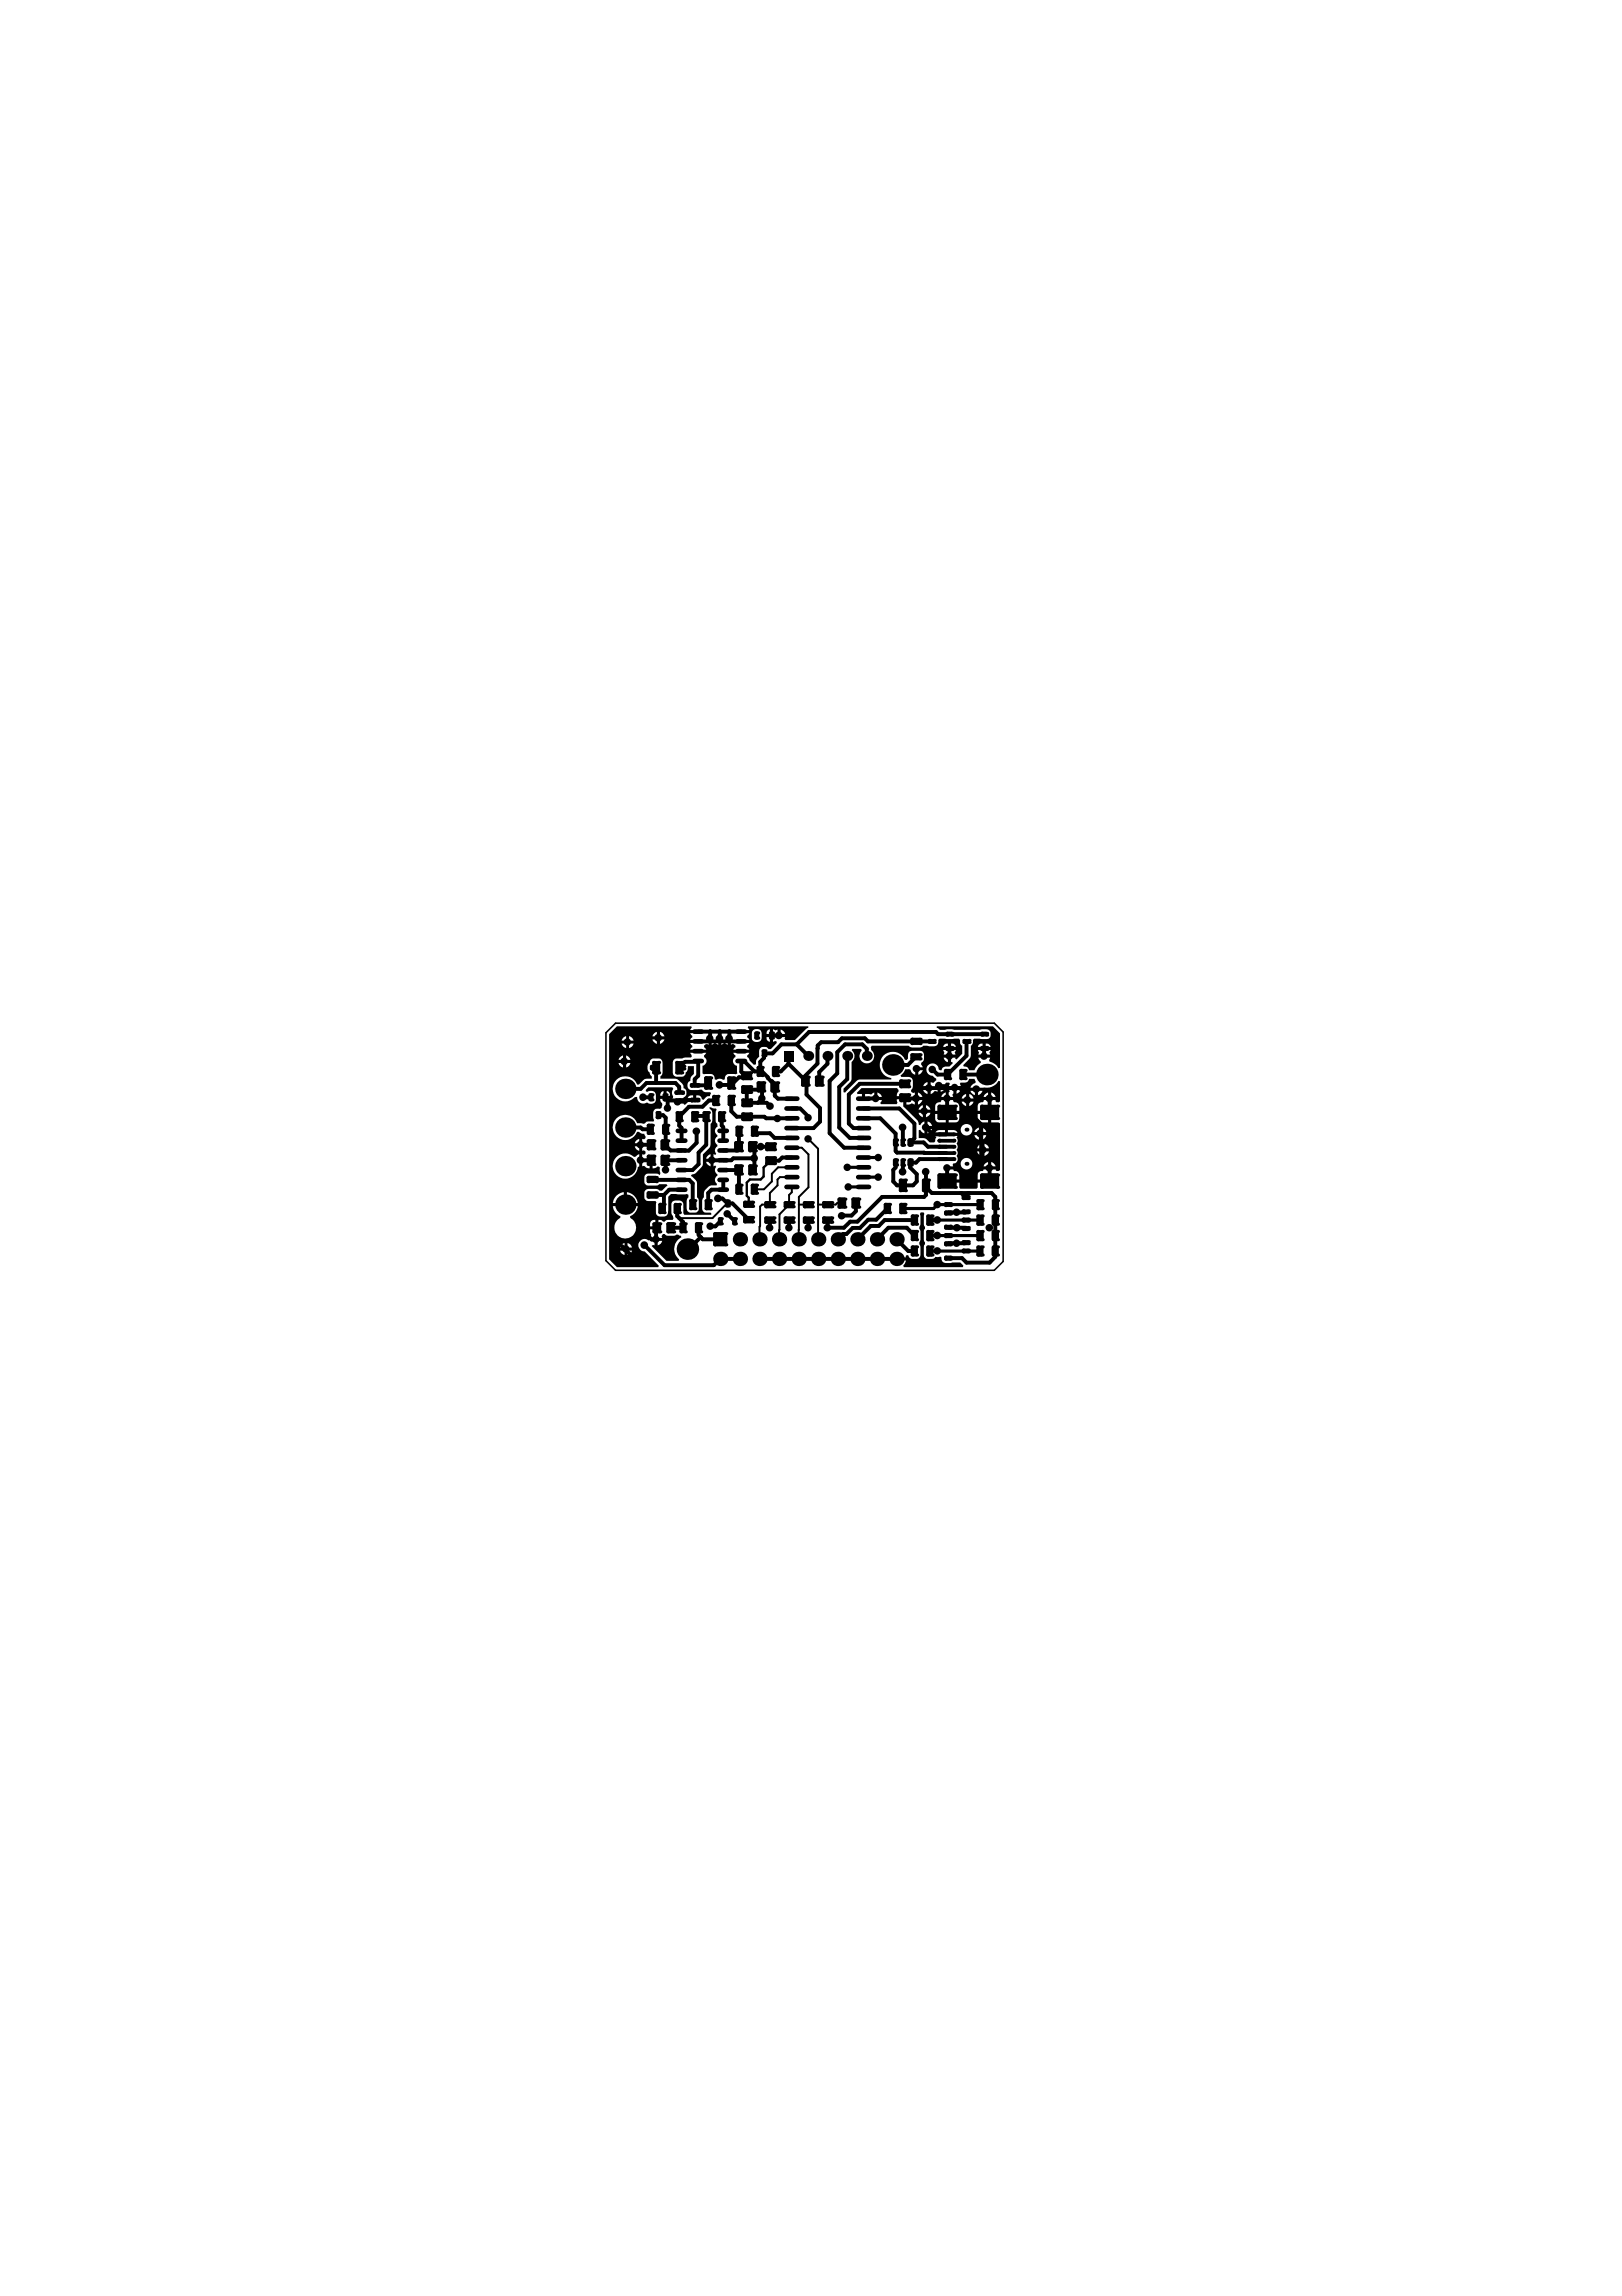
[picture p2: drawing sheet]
<svg xmlns="http://www.w3.org/2000/svg" width="210mm" height="297mm" viewBox="0 0 210 297" stroke-linecap="round" stroke-linejoin="round" font-family="sans-serif">
<path d="M79.7 132.4h49l1.1 1.1v29.7l-1.1 1.1h-49l-1.3-1.2v-29.5z" fill="none" stroke="#000" stroke-width=".2"/>
<g fill="#000">
<path d="M119.1 156.9h.4l.1 .2v1.3l.1 .6-.1 .3v1.1l.1 .6-.1 .3v1.1a.52 .52 0 0 0 .5 .5l.7-.1 .2-.2h.3a.37 .37 0 0 1 .5 .1 .6 .6 0 0 0 .6 .7l1.9-.1 .4 .5-.1 .1h-7.6l-.1-.2 .2-.2 .1-.4h-1.2v-.4h1.2v-.2l.1-.1h.2a.53 .53 0 0 0 .6 .5h.5a.52 .52 0 0 0 .5-.5v-1.1a.77 .77 0 0 1 0-.9v-1.1a.77 .77 0 0 1 0-.9l-.1-1.3z"/>
<path d="M79.8 132.8h9.7v.2l-.2 .3h1.1v.4h-1.1l.3 .3v.2l-.3 .3h1.1v.4h-1.1l.3 .4v.2l-.3 .3h2.1l-.3-.3v-.2a.4 .4 0 0 1 .6-.1v-.8h.4v.8l.4-.3 .4 .3v-.8h.4v.8l.4-.3 .5 .3v-.8h.4v.8l.2-.1 .4 .2v.2l-.3 .3h2.1l-.3-.3v-.2l.3-.4h-1.1v-.4h1.1l-.3-.3v-.2l.3-.3h-1.1v-.4h1.1l-.2-.3v-.2h7.8v.2l-.3 .1-1.4 1.5h-1.3l-.1-.2 .1-.2h-.8v-.2h-.2v-.8l-.2 .1-.4-.1v1.6l.3-.1h.2v.2l-.7 .8h-.3l-.3-.2-.2-.1a.58 .58 0 0 0-.8 .5l.1 .8a.89 .89 0 0 0-.5 1l-.2 .1-.9-1.1v-.1l.3-.4h-2.1l.3 .3v.2a.61 .61 0 0 0-.4 .7 .61 .61 0 0 0 .6 .5v1l-.2 .1h-1.1a.61 .61 0 0 0-.3 .6l-.3 .1a.74 .74 0 0 0-.8 0l-.2-.1v-.1a.52 .52 0 0 0-.5-.6l-.9 .1-.2-.1v-1h.2a.62 .62 0 0 0 .3-.6 .62 .62 0 0 0-.3-.6v-.2l.3-.3h-2.1l.2 .3v.2l-.1 .1h-.7l-.4 .1a1.4 1.4 0 0 0-1.1 .2l-.1 .3v1.4l.1 .3 .2 .2a1.2 1.2 0 0 0 1.3-.3v-.3a.72 .72 0 0 0 .3-.8h.8v1a1.07 1.07 0 0 0-.5 1 .62 .62 0 0 0-.3 .6 .62 .62 0 0 0 .5 .5h1.3l.3 .3h.8l.1 .2-.1 .3h-.4l-.5 .5-.2-.1v-.2a.57 .57 0 0 0-.7-.3v.6h-.2v.2h-.9v.1l-.4 .4-.1-.2h-.8v-.4h.8l-.1-.2 .1-.3a.64 .64 0 0 0 0-1.1l-.1-.4a1.76 1.76 0 0 0-1-.8h-1.9v-.4l.2-.4v-1.4a.52 .52 0 0 0-.5-.5l-.8 .1-.3 .2v.3a.87 .87 0 0 0 0 1.3l.2 .4v.4a1.43 1.43 0 0 0-1.6 .7h-.3v-.1a1.63 1.63 0 0 0-2.3-.7 1.63 1.63 0 0 0-.4 2.4 1.63 1.63 0 0 0 2.4 0h.3a.84 .84 0 0 0 1.4 .7 .68 .68 0 0 0 1.1-.3l-.1-.8a.71 .71 0 0 0-1-.2l-.2-.1v-.2l.3-.3h3.1l.1 .2a.78 .78 0 0 0 0 .9l-.2 .6h-.1l-.1-.2h-1.3l.1 .3a.57 .57 0 0 1-.1 1l-.4-.1a.52 .52 0 0 0-.5 .5v.7l.2 .3-.1 .2h-.9l-.2 .2-.2 .1-.9-.1a1.63 1.63 0 0 0-2.5-.7 1.63 1.63 0 0 0 0 2.6 1.63 1.63 0 0 0 2.5-.8l1 .3 .1 .3v.3l-.1 .1-.3-.1v1.6l.3-.1 .1 .2v.2a.28 .28 0 0 1-.4 .1v1.6l.3-.1 .3 .3h.4v-1h.3v1h.4l.2-.2h.3l.1 .1v.4l.1 .4-.1 .2-.5-.2h-1l-.2 .1-.3 .2a1.11 1.11 0 0 0 .3 1.3h1.2l.4-.2h.9l.2 .2-.7 .6h-.4l-.4-.2h-1l-.4 .2-.1 .1a1.11 1.11 0 0 0 .3 1.3h1.1l.2 .2-.1 1.3a.52 .52 0 0 0 .5 .5l.7-.1a.7 .7 0 0 0 .4-.7v-1.8l.3-.3h2.1l.2 .1v.3l-.2 .4v1.1l.1 .3 .2 .2a1.11 1.11 0 0 0 1.2-.3v-1.3v-.2l-.2-.2v-1.8a1.32 1.32 0 0 0-.8-1l.1-.2 .5-.1 .9-1 .1-1.5 .9-1 .1-2.9 .2-.4v-1.1l-.4-.6 .9 .1v.1l-.1 .4v1.3a.46 .46 0 0 1 .3 .5 .61 .61 0 0 0-.4 .6 .61 .61 0 0 0 .3 .5v.2a.61 .61 0 0 0 0 1.1v.2a.63 .63 0 0 0-.1 1l-.1 .1-.3-.1v1.6l.3-.1 .1 .1a.61 .61 0 0 0 .1 1v.2a.61 .61 0 0 0 0 1.1l-.1 .2h-.6a1.31 1.31 0 0 0-1 1.5l-.2 .4v1.1a.52 .52 0 0 0 .5 .5h.6l.1 .2-.1 .1h-3.4l-.2-.2v-1.4l-.3-.2a1.01 1.01 0 0 0-1.2 .2v1.3l.3 .7-.1 .2h-.9l-.2 .2h-.2a.48 .48 0 0 0-.6-.2v1h-.2v.2h-.9v.4l.2 .3-.1 .3-.1 .4-.2 .1-.1-.1a.81 .81 0 0 0-1.2 .5 .81 .81 0 0 0 .8 1l1.9 1.9-.1 .1h-5.4l-1-1v-29.1zM101 133.2v.6h.6a.84 .84 0 0 0-.6-.6zM99.4 133.3l-.2 .2v.3h.4v-.6zM85.4 133.5v.6h.6a.84 .84 0 0 0-.6-.6zM84.7 133.7l-.3 .4h.6v-.6zM81.4 134v.6h.6a.76 .76 0 0 0-.6-.6zM80.6 134.2l-.2 .4h.6v-.6zM99.2 134.2a.48 .48 0 0 0 .4 .6v-.6zM97.5 133.3a1.3 1.3 0 0 0 0 1.4 .68 .68 0 0 0 1.1-.4v-.7a.65 .65 0 0 0-.5-.5 .65 .65 0 0 0-.6 .2zM85.4 134.5v.6l.4-.3 .2-.3zM84.4 134.5l.3 .3 .3 .3v-.6zM81.4 135v.6a.76 .76 0 0 0 .6-.6zM80.4 135a.76 .76 0 0 0 .6 .6v-.6zM81 136.5v.6h.6a.87 .87 0 0 0-.6-.6zM80.2 136.8l-.2 .3h.6v-.6zM81 137.5v.6a.76 .76 0 0 0 .6-.6zM80 137.5a.74 .74 0 0 0 .6 .6v-.6zM86.3 141.2v.6h.4a.5 .5 0 0 0-.4-.6zM85.6 141.3l-.2 .5h.5v-.6zM89.1 141.9l-.1 .2h.7v-.4h-.4zM82.3 147.5l-.2 .4h.6v-.6zM82.1 148.3a.74 .74 0 0 0 .6 .6v-.6zM91.6 149.5l-.2 .4h.6v-.6zM91.4 150.3a.84 .84 0 0 0 .6 .6v-.6zM79.8 149.7a1.63 1.63 0 0 0 .4 2.6 1.63 1.63 0 0 0 2.3-1.3l.2-.1v-1.6l-.6 .4a1.64 1.64 0 0 0-2.3 0zM81.1 154.2v1.4h1.4a1.6 1.6 0 0 0-1.4-1.4zM79.8 154.7l-.4 .5-.1 .4h1.4v-1.4l-.4 .1zM84.3 158l-.2 .3v.4h.7v-.9h-.4zM79.3 156v.2a1.83 1.83 0 0 0 1 1.2l-.1 .2a1.34 1.34 0 0 0-.6 .9h-.1a1.41 1.41 0 0 0 1.4 1.7 1.41 1.41 0 0 0 1.4-1.7 1.25 1.25 0 0 0-.7-.9v-.3a1.57 1.57 0 0 0 .9-1.3zM81.2 160.8v.6h.6a.74 .74 0 0 0-.6-.6zM80.4 161l-.2 .4h.6v-.6zM81.2 161.8v.6a.78 .78 0 0 0 .6-.6zM80.2 161.8a.76 .76 0 0 0 .6 .6v-.6z"/>
<path d="M110.3 135.7h1.1l.1 .1-.2 .4a.96 .96 0 0 0 .4 1.2 .96 .96 0 0 0 1.3-.2 .96 .96 0 0 0-.3-1.4v-.3l.1-.2h4.8l.4 .2h1.1l.4-.2h.5a1.49 1.49 0 0 0 1.3-.1l.1-.3v-.3l.2-.2h2.5l.1 .2a.56 .56 0 0 0 .3 .7v1l-.7 .8-.2-.1 .1-.2h-.6v.6h.1l.1 .1-.4 .5h-.5a.48 .48 0 0 0-.5 .5l-.4-.1a.8 .8 0 0 0-.8-.8 .8 .8 0 0 0-.8 .8 .8 .8 0 0 0 .8 .8l.4 .4 .1 .2-.4 .3-.4-.1v1.6l.5-.4 .4 .1v-.8h.2v-.2h.8l.1-.2h.4l.1 .1-.1 .3h1.5l-.1-.3 .1-.2a1.09 1.09 0 0 0 1-.1l.1-.3h.7l.2 .3-.1 .2-.4 .2-.2 .4h1.7a1.85 1.85 0 0 0 1.9-.9l.2 .1v2.6a.39 .39 0 0 1-.6-.1l.1-.1h-1.6v.1l-.1 .2a.57 .57 0 0 0-.7 .5v.6h1.6v.2h.2v1.3h.9l.2 .1v6.1l-.2 .1h-.2l-.1-.2h-1.6l-.1 .2h-.2a.48 .48 0 0 0-.5 .5v.6h1.6v.4h-1.6v.6l-.1 .2h-2.1l-.2-.2v-.6h-1.5v-.4h1.5v-.8a.54 .54 0 0 0-.6-.3l-.1-.2h-.8v-.4h.8l-.1-.2 .1-.2a.57 .57 0 0 0 .5-.4 .57 .57 0 0 0-.1-.6 .57 .57 0 0 0 0-.7 .61 .61 0 0 0 0-.8 .57 .57 0 0 0 0-.8l.1-.2h-2.9l.2 .2-.3 .6h-.6l-.5-.5-.9-.1v-1h.2l.2 .2 .3 .2v-1.5l-.3 .2-.2 .3-.2-.1-.2-.5-1.8-1.9v-.9h-.8l.1 .4-.2 .3h-2l-.1-.3 .2-.3h-.8v-.2h-.2v-.8l-.4 .3-.8-.1v.6h-.4v-.6l-.5 .1-.1-.2 .6-.6h4.6l.2 .2v.2l-.2 .3v.3h1v.2h.2v.9h.3l.4-.2 .4 .2v-1.6l-.2 .1-.3-.2v-.2l.2-.2a1.5 1.5 0 0 0-.1-1.3l-.4-.2h-1l-.1-.2 .5-.4 .1-.4a.67 .67 0 0 1 .8 .1l.2 .4 .3 .2v-.7h.2v-.2h.8a.49 .49 0 0 1-.2-.6 .92 .92 0 0 0 0-1.5l-1.2-.1a.48 .48 0 0 0-.5 .6v.5l-.2 .1h-.2a1.7 1.7 0 0 0-2.9-.3 1.7 1.7 0 0 0 1.1 2.7v.2h-4.3l-1.6 1.7-.2-.1v-.5l.9-1 .1-2.4a.97 .97 0 0 0 0-1.5zM123.1 135v.4h.6a.5 .5 0 0 0-.6-.4zM122.2 135.2l-.1 .2h.6v-.4h-.3zM122.1 135.8l.1 .4-.1 .2h1.6l-.1-.3 .1-.3zM122.1 136.8a.76 .76 0 0 0 .6 .6v-.6zM118.8 138.5v.5a.84 .84 0 0 0 .6-.5zM119.7 140.2l-.2 .4h.5v-.6zM121.7 140.7v.6a.74 .74 0 0 0 .6-.6zM122.8 140.9l.1 .3-.1 .1v.6h.6l-.2-.2 .2-.2v-.6zM123.8 140.9v.6a.87 .87 0 0 0 .5-.6zM119.5 141a.84 .84 0 0 0 .5 .6v-.6zM126.6 141.1v.6a.87 .87 0 0 0 .6-.6zM125.6 141.1a.87 .87 0 0 0 .6 .6v-.6zM118.8 141.3v.6h.6l-.3-.3zM113.5 141.3v.6h.6a.84 .84 0 0 0-.6-.6zM128.3 141.3v.6h.6l-.3-.3zM127.5 141.6l-.2 .3h.6v-.6zM122 141.6l-.2 .3h.6v-.6zM125.4 141.5v.6h.6a.76 .76 0 0 0-.6-.6zM124.6 141.7l-.2 .4h.6v-.6zM118.8 142.3v.6l.3-.2 .3-.4zM125.4 142.5v.6a.87 .87 0 0 0 .6-.6zM124.4 142.5a.84 .84 0 0 0 .6 .6v-.6zM119.8 143v.6h.6a.84 .84 0 0 0-.6-.6zM119.2 143.1l-.3 .5h.5v-.6zM121.2 142.7l-.2 .2v.8h3.1v-.6a.55 .55 0 0 0-.6-.5l-.1-.3h-1.6l-.1 .3zM119.8 144v.6a.84 .84 0 0 0 .6-.6zM118.9 144a.87 .87 0 0 0 .5 .6v-.6zM126.5 144.1v.6a.45 .45 0 0 0 .5 .5h.9v-1.1zM122.8 144.1v1.1h.8a.48 .48 0 0 0 .5-.5v-.6zM121 144.1v.6a.48 .48 0 0 0 .5 .5h.9v-1.1zM120 145.1v.6l.6-.1a.76 .76 0 0 0-.6-.5zM127.1 145.9v.6h.5a.87 .87 0 0 0-.5-.6zM126.3 146.1l-.2 .4h.6v-.6zM122.7 146.2v.4h1.2l-.3-.3zM121.2 146.4l-.2 .2h1.3v-.4h-.8zM120 146.1v.5a.76 .76 0 0 0 .6-.5zM124.3 146.2a.75 .75 0 0 0 1.5 0 .75 .75 0 0 0-1.5 0zM127.1 146.9v.5a.76 .76 0 0 0 .5-.5zM126.1 146.9a.74 .74 0 0 0 .6 .5v-.5zM127.4 148v.6h.6a.74 .74 0 0 0-.6-.6zM126.6 148.2l-.2 .4h.6v-.6zM127.4 149v.5a.87 .87 0 0 0 .6-.5zM126.4 149a.84 .84 0 0 0 .6 .5v-.5zM128.3 150.3v.6h.6a.87 .87 0 0 0-.6-.6zM127.5 150.5l-.2 .4h.6v-.6zM124.3 150.6a.76 .76 0 0 0 1.5 0 .76 .76 0 0 0-1.5 0z"/>
<path d="M121.2 132.8h7.3l.9 .9v4.5h-.2a2.07 2.07 0 0 0-1.2-.9v-.2l.1-.3h-1.5l.1 .2a.4 .4 0 0 1 .2 .5l-.4 .3-.4 .7h-.7a.55 .55 0 0 0-.7-.5l-.1-.2 1-1v-1.5a.62 .62 0 0 0 .3-.7l.2-.2h.8a1.2 1.2 0 0 0 1.3-.3v-.2a.58 .58 0 0 0-.5-.7h-.9h-3.4a1.47 1.47 0 0 0-1.1 0h-.7l-.4-.2zM127.6 135v.4h.6a.55 .55 0 0 0-.6-.4zM126.7 135.2l-.2 .2h.7v-.4h-.3zM126.5 135.8l.2 .4-.1 .2h1.5l-.1-.3 .2-.3z"/>
<path d="M84.9 160.2h.8l-.1-.3 .2-.3 .3 .1a1.43 1.43 0 0 0 1.4 0l.6 .2 .1 .2a1.7 1.7 0 0 0-.3 2.8l-.1 .2h-1.6l-1.9-1.9 .3-.1h.1v-.7h.2zM85.1 160.5v.6a.74 .74 0 0 0 .6-.6z"/>
<circle cx="80.8" cy="137.3" r=".49"/>
<circle cx="81.2" cy="134.8" r=".48"/>
<circle cx="84.3" cy="138.3" r=".2"/>
<circle cx="84.3" cy="138" r=".2"/>
<circle cx="84.6" cy="137.4" r=".2"/>
<circle cx="84.6" cy="138.8" r=".2"/>
<circle cx="84.9" cy="138.3" r=".2"/>
<circle cx="84.9" cy="138" r=".2"/>
<circle cx="85.2" cy="134.3" r=".49"/>
<circle cx="85.2" cy="137.4" r=".2"/>
<circle cx="85.2" cy="138.8" r=".2"/>
<circle cx="87.6" cy="137.4" r=".2"/>
<circle cx="87.6" cy="138.8" r=".2"/>
<circle cx="87.9" cy="138.3" r=".2"/>
<circle cx="87.9" cy="138" r=".2"/>
<circle cx="88.2" cy="138.8" r=".2"/>
<circle cx="88.2" cy="137.4" r=".2"/>
<circle cx="88.5" cy="138" r=".2"/>
<circle cx="88.5" cy="138.3" r=".2"/>
<circle cx="91.3" cy="139.5" r=".2"/>
<circle cx="91.8" cy="134.4" r=".49"/>
<circle cx="92" cy="139.5" r=".2"/>
<circle cx="93.1" cy="134.4" r=".49"/>
<circle cx="94.3" cy="139.5" r=".2"/>
<circle cx="94.3" cy="134.4" r=".49"/>
<circle cx="95" cy="139.5" r=".2"/>
<circle cx="96.1" cy="139.6" r=".2"/>
<circle cx="96.1" cy="138.8" r=".2"/>
<circle cx="97.1" cy="138.8" r=".2"/>
<circle cx="97.1" cy="139.6" r=".2"/>
<circle cx="97.8" cy="134.3" r=".2"/>
<circle cx="97.8" cy="133.6" r=".2"/>
<circle cx="98.1" cy="133.6" r=".2"/>
<circle cx="98.1" cy="134.3" r=".2"/>
<circle cx="98.1" cy="138.1" r=".2"/>
<circle cx="98.1" cy="139.1" r=".2"/>
<circle cx="98.6" cy="138.1" r=".2"/>
<circle cx="98.6" cy="139.1" r=".2"/>
<circle cx="98.7" cy="135.9" r=".2"/>
<circle cx="98.7" cy="136.6" r=".2"/>
<circle cx="99" cy="135.9" r=".2"/>
<circle cx="99" cy="136.6" r=".2"/>
<circle cx="99.7" cy="133.6" r=".2"/>
<circle cx="99.7" cy="134.3" r=".2"/>
<circle cx="100" cy="134.3" r=".2"/>
<circle cx="100" cy="133.6" r=".2"/>
<circle cx="100.1" cy="138.1" r=".2"/>
<circle cx="100.1" cy="139.1" r=".2"/>
<circle cx="100.6" cy="138.1" r=".2"/>
<circle cx="100.6" cy="139.1" r=".2"/>
<circle cx="100.8" cy="134" r=".49"/>
<circle cx="102" cy="136.6" r=".25"/>
<circle cx="103.8" cy="139.3" r=".2"/>
<circle cx="104.6" cy="139.3" r=".2"/>
<circle cx="104.6" cy="136.6" r=".65"/>
<circle cx="105.6" cy="139.3" r=".2"/>
<circle cx="106.4" cy="139.3" r=".2"/>
<circle cx="107.1" cy="136.6" r=".65"/>
<circle cx="109.6" cy="136.6" r=".65"/>
<circle cx="112.2" cy="136.6" r=".65"/>
<circle cx="115.5" cy="137.8" r="1.4"/>
<circle cx="116.6" cy="139.8" r=".2"/>
<circle cx="117.6" cy="139.8" r=".2"/>
<circle cx="118" cy="137" r=".2"/>
<circle cx="118" cy="136.5" r=".2"/>
<circle cx="118" cy="134.5" r=".2"/>
<circle cx="118" cy="135" r=".2"/>
<circle cx="118.6" cy="138.3" r=".49"/>
<circle cx="119.1" cy="136.5" r=".2"/>
<circle cx="119.1" cy="137" r=".2"/>
<circle cx="119.1" cy="134.5" r=".2"/>
<circle cx="119.1" cy="135" r=".2"/>
<circle cx="120.3" cy="134.9" r=".2"/>
<circle cx="120.3" cy="134.6" r=".2"/>
<circle cx="120.6" cy="138.4" r=".48"/>
<circle cx="120.9" cy="134.9" r=".2"/>
<circle cx="120.9" cy="134.6" r=".2"/>
<circle cx="122.4" cy="139.6" r=".2"/>
<circle cx="122.4" cy="138.5" r=".2"/>
<circle cx="122.5" cy="135.8" r=".2"/>
<circle cx="122.5" cy="135.5" r=".2"/>
<circle cx="122.5" cy="133.9" r=".2"/>
<circle cx="122.5" cy="133.7" r=".2"/>
<circle cx="122.8" cy="136.6" r=".48"/>
<circle cx="122.9" cy="139.6" r=".2"/>
<circle cx="122.9" cy="138.5" r=".2"/>
<circle cx="123.2" cy="135.5" r=".2"/>
<circle cx="123.2" cy="133.7" r=".2"/>
<circle cx="123.2" cy="135.8" r=".2"/>
<circle cx="123.2" cy="133.9" r=".2"/>
<circle cx="124.3" cy="138.5" r=".2"/>
<circle cx="124.3" cy="139.6" r=".2"/>
<circle cx="124.7" cy="134.9" r=".2"/>
<circle cx="124.7" cy="134.6" r=".2"/>
<circle cx="124.9" cy="139.6" r=".2"/>
<circle cx="124.9" cy="138.5" r=".2"/>
<circle cx="125.4" cy="134.9" r=".2"/>
<circle cx="125.4" cy="134.6" r=".2"/>
<circle cx="127.1" cy="135.8" r=".2"/>
<circle cx="127.1" cy="135.5" r=".2"/>
<circle cx="127.1" cy="133.9" r=".2"/>
<circle cx="127.1" cy="133.7" r=".2"/>
<circle cx="127.3" cy="136.6" r=".48"/>
<circle cx="127.7" cy="133.9" r=".2"/>
<circle cx="127.7" cy="135.5" r=".2"/>
<circle cx="127.7" cy="133.7" r=".2"/>
<circle cx="127.7" cy="135.8" r=".2"/>
<circle cx="127.7" cy="139" r="1.4"/>
<circle cx="80.9" cy="150.9" r="1.32"/>
<circle cx="80.9" cy="145.9" r="1.32"/>
<circle cx="80.9" cy="140.9" r="1.32"/>
<circle cx="80.9" cy="155.8" r="1.32"/>
<circle cx="82.9" cy="150.1" r=".49"/>
<circle cx="82.9" cy="148.1" r=".48"/>
<circle cx="83.2" cy="141.9" r=".49"/>
<circle cx="83.9" cy="150.6" r=".2"/>
<circle cx="83.9" cy="152.3" r=".2"/>
<circle cx="83.9" cy="147.6" r=".2"/>
<circle cx="83.9" cy="148.6" r=".2"/>
<circle cx="83.9" cy="149.6" r=".2"/>
<circle cx="83.9" cy="154.9" r=".2"/>
<circle cx="83.9" cy="154.3" r=".2"/>
<circle cx="83.9" cy="152.9" r=".2"/>
<circle cx="83.9" cy="145.6" r=".2"/>
<circle cx="83.9" cy="146.6" r=".2"/>
<circle cx="84.1" cy="141.6" r=".2"/>
<circle cx="84.1" cy="142.3" r=".2"/>
<circle cx="84.4" cy="142.3" r=".2"/>
<circle cx="84.4" cy="141.6" r=".2"/>
<circle cx="84.4" cy="145.6" r=".2"/>
<circle cx="84.4" cy="146.6" r=".2"/>
<circle cx="84.6" cy="147.6" r=".2"/>
<circle cx="84.6" cy="158.3" r=".2"/>
<circle cx="84.6" cy="150.6" r=".2"/>
<circle cx="84.6" cy="149.6" r=".2"/>
<circle cx="84.6" cy="159.4" r=".2"/>
<circle cx="84.6" cy="148.6" r=".2"/>
<circle cx="84.9" cy="154.9" r=".2"/>
<circle cx="84.9" cy="152.3" r=".2"/>
<circle cx="84.9" cy="154.3" r=".2"/>
<circle cx="84.9" cy="152.9" r=".2"/>
<circle cx="85" cy="143.9" r=".2"/>
<circle cx="85" cy="144.6" r=".2"/>
<circle cx="85.3" cy="143.9" r=".2"/>
<circle cx="85.3" cy="144.6" r=".2"/>
<circle cx="85.4" cy="158.3" r=".2"/>
<circle cx="85.4" cy="159.4" r=".2"/>
<circle cx="85.4" cy="155.8" r=".2"/>
<circle cx="85.4" cy="156.9" r=".2"/>
<circle cx="85.7" cy="150.6" r=".2"/>
<circle cx="85.7" cy="147.6" r=".2"/>
<circle cx="85.7" cy="149.6" r=".2"/>
<circle cx="85.7" cy="148.6" r=".2"/>
<circle cx="85.9" cy="145.6" r=".2"/>
<circle cx="85.9" cy="146.6" r=".2"/>
<circle cx="85.9" cy="142.3" r=".2"/>
<circle cx="85.9" cy="141.6" r=".2"/>
<circle cx="85.9" cy="156.9" r=".2"/>
<circle cx="85.9" cy="155.8" r=".2"/>
<circle cx="86.1" cy="151.4" r=".48"/>
<circle cx="86.2" cy="142.3" r=".2"/>
<circle cx="86.2" cy="141.6" r=".2"/>
<circle cx="86.4" cy="143.4" r=".48"/>
<circle cx="86.4" cy="158.3" r=".2"/>
<circle cx="86.4" cy="149.6" r=".2"/>
<circle cx="86.4" cy="147.6" r=".2"/>
<circle cx="86.4" cy="146.6" r=".2"/>
<circle cx="86.4" cy="159.4" r=".2"/>
<circle cx="86.4" cy="150.6" r=".2"/>
<circle cx="86.4" cy="148.6" r=".2"/>
<circle cx="86.4" cy="145.6" r=".2"/>
<circle cx="87.2" cy="158.3" r=".2"/>
<circle cx="87.2" cy="159.4" r=".2"/>
<circle cx="87.4" cy="156.9" r=".2"/>
<circle cx="87.4" cy="155.8" r=".2"/>
<circle cx="87.5" cy="141.5" r=".2"/>
<circle cx="87.5" cy="141.3" r=".2"/>
<circle cx="87.6" cy="143.9" r=".2"/>
<circle cx="87.6" cy="145" r=".2"/>
<circle cx="87.7" cy="142.5" r=".48"/>
<circle cx="87.9" cy="156.9" r=".2"/>
<circle cx="87.9" cy="155.8" r=".2"/>
<circle cx="88.1" cy="158.3" r=".2"/>
<circle cx="88.1" cy="159.4" r=".2"/>
<circle cx="88.2" cy="145" r=".2"/>
<circle cx="88.2" cy="143.9" r=".2"/>
<circle cx="88.3" cy="141.5" r=".2"/>
<circle cx="88.3" cy="141.3" r=".2"/>
<circle cx="88.7" cy="159.4" r=".2"/>
<circle cx="88.7" cy="158.3" r=".2"/>
<circle cx="89.4" cy="155.3" r=".2"/>
<circle cx="89.4" cy="156.4" r=".2"/>
<circle cx="89.5" cy="142.4" r=".2"/>
<circle cx="89.5" cy="140.5" r=".2"/>
<circle cx="89.5" cy="140.3" r=".2"/>
<circle cx="89.5" cy="142.2" r=".2"/>
<circle cx="89.6" cy="143.9" r=".2"/>
<circle cx="89.6" cy="145" r=".2"/>
<circle cx="89.9" cy="144.4" r=".25"/>
<circle cx="89.9" cy="155.3" r=".2"/>
<circle cx="89.9" cy="156.4" r=".2"/>
<circle cx="90.1" cy="146.4" r=".49"/>
<circle cx="90.1" cy="158.3" r=".2"/>
<circle cx="90.1" cy="159.4" r=".2"/>
<circle cx="90.2" cy="145" r=".2"/>
<circle cx="90.2" cy="143.9" r=".2"/>
<circle cx="90.3" cy="140.3" r=".2"/>
<circle cx="90.3" cy="142.4" r=".2"/>
<circle cx="90.3" cy="140.5" r=".2"/>
<circle cx="90.3" cy="142.2" r=".2"/>
<circle cx="90.7" cy="158.3" r=".2"/>
<circle cx="90.7" cy="159.4" r=".2"/>
<circle cx="91.1" cy="143.9" r=".2"/>
<circle cx="91.1" cy="145" r=".2"/>
<circle cx="91.3" cy="140.8" r=".2"/>
<circle cx="91.4" cy="156.4" r=".2"/>
<circle cx="91.4" cy="155.3" r=".2"/>
<circle cx="91.7" cy="145" r=".2"/>
<circle cx="91.7" cy="143.9" r=".2"/>
<circle cx="91.9" cy="158.6" r=".48"/>
<circle cx="91.9" cy="156.4" r=".2"/>
<circle cx="91.9" cy="155.3" r=".2"/>
<circle cx="92" cy="140.8" r=".2"/>
<circle cx="92.1" cy="150.1" r=".49"/>
<circle cx="92.4" cy="141.8" r=".2"/>
<circle cx="92.4" cy="142.9" r=".2"/>
<circle cx="92.5" cy="159.6" r=".2"/>
<circle cx="92.9" cy="155" r=".49"/>
<circle cx="92.9" cy="142.9" r=".2"/>
<circle cx="92.9" cy="141.8" r=".2"/>
<circle cx="93.1" cy="158.3" r=".2"/>
<circle cx="93.1" cy="157.7" r=".2"/>
<circle cx="93.1" cy="140.4" r=".49"/>
<circle cx="93.1" cy="143.9" r=".2"/>
<circle cx="93.1" cy="145" r=".2"/>
<circle cx="93.3" cy="158.3" r=".2"/>
<circle cx="93.3" cy="157.7" r=".2"/>
<circle cx="93.7" cy="145" r=".2"/>
<circle cx="93.7" cy="143.9" r=".2"/>
<circle cx="93.9" cy="159.6" r=".2"/>
<circle cx="94" cy="156" r=".2"/>
<circle cx="94" cy="155.4" r=".2"/>
<circle cx="94.1" cy="157" r=".48"/>
<circle cx="94.3" cy="156" r=".2"/>
<circle cx="94.3" cy="155.4" r=".2"/>
<circle cx="94.3" cy="140.8" r=".2"/>
<circle cx="94.4" cy="141.8" r=".2"/>
<circle cx="94.4" cy="142.9" r=".2"/>
<circle cx="94.6" cy="140.4" r=".25"/>
<circle cx="94.9" cy="141.8" r=".2"/>
<circle cx="94.9" cy="142.9" r=".2"/>
<circle cx="94.9" cy="158.3" r=".2"/>
<circle cx="94.9" cy="157.7" r=".2"/>
<circle cx="95" cy="140.8" r=".2"/>
<circle cx="95.2" cy="158.3" r=".2"/>
<circle cx="95.2" cy="157.7" r=".2"/>
<circle cx="95.2" cy="148.9" r=".2"/>
<circle cx="95.2" cy="150.8" r=".2"/>
<circle cx="95.2" cy="151.9" r=".2"/>
<circle cx="95.2" cy="147.8" r=".2"/>
<circle cx="95.4" cy="153.3" r=".2"/>
<circle cx="95.4" cy="146.9" r=".2"/>
<circle cx="95.4" cy="154.4" r=".2"/>
<circle cx="95.4" cy="145.8" r=".2"/>
<circle cx="95.9" cy="145.8" r=".2"/>
<circle cx="95.9" cy="154.4" r=".2"/>
<circle cx="95.9" cy="146.9" r=".2"/>
<circle cx="95.9" cy="153.3" r=".2"/>
<circle cx="96" cy="151.9" r=".2"/>
<circle cx="96" cy="150.8" r=".2"/>
<circle cx="96" cy="148.9" r=".2"/>
<circle cx="96" cy="147.8" r=".2"/>
<circle cx="96.1" cy="142.3" r=".2"/>
<circle cx="96.1" cy="140.6" r=".2"/>
<circle cx="96.1" cy="143" r=".2"/>
<circle cx="96.1" cy="144.8" r=".2"/>
<circle cx="96.1" cy="144.1" r=".2"/>
<circle cx="96.1" cy="141.3" r=".2"/>
<circle cx="96.4" cy="158.1" r=".2"/>
<circle cx="96.4" cy="156.1" r=".2"/>
<circle cx="96.4" cy="157.5" r=".2"/>
<circle cx="96.4" cy="155.5" r=".2"/>
<circle cx="97" cy="150.8" r=".2"/>
<circle cx="97" cy="147.8" r=".2"/>
<circle cx="97" cy="151.9" r=".2"/>
<circle cx="97" cy="148.9" r=".2"/>
<circle cx="97.1" cy="142.3" r=".2"/>
<circle cx="97.1" cy="143" r=".2"/>
<circle cx="97.1" cy="140.6" r=".2"/>
<circle cx="97.1" cy="144.8" r=".2"/>
<circle cx="97.1" cy="141.3" r=".2"/>
<circle cx="97.1" cy="144.1" r=".2"/>
<circle cx="97.3" cy="154.4" r=".2"/>
<circle cx="97.3" cy="145.8" r=".2"/>
<circle cx="97.3" cy="153.3" r=".2"/>
<circle cx="97.3" cy="146.9" r=".2"/>
<circle cx="97.4" cy="157.5" r=".2"/>
<circle cx="97.4" cy="156.1" r=".2"/>
<circle cx="97.4" cy="155.5" r=".2"/>
<circle cx="97.4" cy="158.1" r=".2"/>
<circle cx="97.6" cy="149.8" r=".49"/>
<circle cx="97.8" cy="151.9" r=".2"/>
<circle cx="97.8" cy="150.8" r=".2"/>
<circle cx="97.8" cy="148.9" r=".2"/>
<circle cx="97.8" cy="147.8" r=".2"/>
<circle cx="97.9" cy="154.4" r=".2"/>
<circle cx="97.9" cy="146.9" r=".2"/>
<circle cx="97.9" cy="145.8" r=".2"/>
<circle cx="97.9" cy="153.3" r=".2"/>
<circle cx="98.1" cy="140.1" r=".2"/>
<circle cx="98.1" cy="141.2" r=".2"/>
<circle cx="98.4" cy="148.3" r=".49"/>
<circle cx="98.6" cy="142.1" r=".49"/>
<circle cx="98.8" cy="140.1" r=".2"/>
<circle cx="98.8" cy="141.2" r=".2"/>
<circle cx="99.1" cy="157.6" r=".2"/>
<circle cx="99.1" cy="158.1" r=".2"/>
<circle cx="99.1" cy="155.6" r=".2"/>
<circle cx="99.1" cy="156.1" r=".2"/>
<circle cx="99.2" cy="148" r=".2"/>
<circle cx="99.2" cy="149.8" r=".2"/>
<circle cx="99.2" cy="148.7" r=".2"/>
<circle cx="99.2" cy="150.5" r=".2"/>
<circle cx="99.6" cy="158.8" r=".49"/>
<circle cx="99.6" cy="143.1" r=".49"/>
<circle cx="99.9" cy="140.1" r=".2"/>
<circle cx="99.9" cy="141.2" r=".2"/>
<circle cx="100.2" cy="158.1" r=".2"/>
<circle cx="100.2" cy="157.6" r=".2"/>
<circle cx="100.2" cy="155.6" r=".2"/>
<circle cx="100.2" cy="156.1" r=".2"/>
<circle cx="100.2" cy="150.5" r=".2"/>
<circle cx="100.2" cy="148.7" r=".2"/>
<circle cx="100.2" cy="148" r=".2"/>
<circle cx="100.2" cy="149.8" r=".2"/>
<circle cx="100.6" cy="144.7" r=".48"/>
<circle cx="100.6" cy="141.2" r=".2"/>
<circle cx="100.6" cy="140.1" r=".2"/>
<circle cx="101.6" cy="158.1" r=".2"/>
<circle cx="101.6" cy="155.6" r=".2"/>
<circle cx="101.6" cy="156.1" r=".2"/>
<circle cx="101.6" cy="157.6" r=".2"/>
<circle cx="102.1" cy="158.8" r=".48"/>
<circle cx="102.6" cy="158.1" r=".2"/>
<circle cx="102.6" cy="157.6" r=".2"/>
<circle cx="102.6" cy="156.1" r=".2"/>
<circle cx="102.6" cy="155.6" r=".2"/>
<circle cx="103.8" cy="140.4" r=".2"/>
<circle cx="104.1" cy="158.1" r=".2"/>
<circle cx="104.1" cy="157.6" r=".2"/>
<circle cx="104.1" cy="156.1" r=".2"/>
<circle cx="104.1" cy="155.6" r=".2"/>
<circle cx="104.6" cy="144.6" r=".48"/>
<circle cx="104.6" cy="147.3" r=".48"/>
<circle cx="104.6" cy="158.8" r=".48"/>
<circle cx="104.6" cy="140.4" r=".2"/>
<circle cx="105.1" cy="158.1" r=".2"/>
<circle cx="105.1" cy="157.6" r=".2"/>
<circle cx="105.1" cy="155.6" r=".2"/>
<circle cx="105.1" cy="156.1" r=".2"/>
<circle cx="105.6" cy="140.4" r=".2"/>
<circle cx="106.4" cy="140.4" r=".2"/>
<circle cx="106.6" cy="158.1" r=".2"/>
<circle cx="106.6" cy="157.6" r=".2"/>
<circle cx="106.6" cy="155.6" r=".2"/>
<circle cx="106.6" cy="156.1" r=".2"/>
<circle cx="107.1" cy="158.8" r=".49"/>
<circle cx="107.6" cy="158.1" r=".2"/>
<circle cx="107.6" cy="157.6" r=".2"/>
<circle cx="107.6" cy="156.1" r=".2"/>
<circle cx="107.6" cy="155.6" r=".2"/>
<circle cx="108.6" cy="156.2" r=".2"/>
<circle cx="108.6" cy="155.1" r=".2"/>
<circle cx="108.9" cy="157.3" r=".49"/>
<circle cx="109.3" cy="156.2" r=".2"/>
<circle cx="109.3" cy="155.1" r=".2"/>
<circle cx="109.6" cy="151" r=".48"/>
<circle cx="109.8" cy="153.6" r=".48"/>
<circle cx="110.4" cy="155.1" r=".2"/>
<circle cx="110.4" cy="156.2" r=".2"/>
<circle cx="111.1" cy="156.2" r=".2"/>
<circle cx="111.1" cy="155.1" r=".2"/>
<circle cx="113.3" cy="142.1" r=".49"/>
<circle cx="113.6" cy="149.8" r=".48"/>
<circle cx="113.6" cy="152.3" r=".48"/>
<circle cx="114.6" cy="155.8" r=".2"/>
<circle cx="114.6" cy="156.9" r=".2"/>
<circle cx="115.1" cy="156.9" r=".2"/>
<circle cx="115.1" cy="155.8" r=".2"/>
<circle cx="115.8" cy="147.5" r=".23"/>
<circle cx="115.8" cy="150.1" r=".23"/>
<circle cx="115.8" cy="150.7" r=".23"/>
<circle cx="115.8" cy="148.1" r=".23"/>
<circle cx="116" cy="150.1" r=".23"/>
<circle cx="116" cy="147.5" r=".23"/>
<circle cx="116" cy="150.7" r=".23"/>
<circle cx="116" cy="148.1" r=".23"/>
<circle cx="116.5" cy="152.7" r=".2"/>
<circle cx="116.5" cy="154" r=".2"/>
<circle cx="116.6" cy="140.6" r=".2"/>
<circle cx="116.6" cy="155.8" r=".2"/>
<circle cx="116.6" cy="156.9" r=".2"/>
<circle cx="116.6" cy="142.4" r=".2"/>
<circle cx="116.6" cy="141.6" r=".2"/>
<circle cx="116.7" cy="148.2" r=".2"/>
<circle cx="116.7" cy="150.1" r=".2"/>
<circle cx="116.7" cy="150.8" r=".2"/>
<circle cx="116.7" cy="147.5" r=".2"/>
<circle cx="116.8" cy="151.6" r=".49"/>
<circle cx="116.8" cy="145.8" r=".49"/>
<circle cx="116.9" cy="148.2" r=".2"/>
<circle cx="116.9" cy="150.1" r=".2"/>
<circle cx="116.9" cy="150.8" r=".2"/>
<circle cx="116.9" cy="147.5" r=".2"/>
<circle cx="117.1" cy="155.8" r=".2"/>
<circle cx="117.1" cy="156.9" r=".2"/>
<circle cx="117.2" cy="154" r=".2"/>
<circle cx="117.2" cy="152.7" r=".2"/>
<circle cx="117.6" cy="140.6" r=".2"/>
<circle cx="117.6" cy="142.4" r=".2"/>
<circle cx="117.6" cy="141.6" r=".2"/>
<circle cx="117.7" cy="150.1" r=".23"/>
<circle cx="117.7" cy="147.5" r=".23"/>
<circle cx="117.7" cy="148.1" r=".23"/>
<circle cx="117.7" cy="150.7" r=".23"/>
<circle cx="117.9" cy="150.1" r=".23"/>
<circle cx="117.9" cy="148.1" r=".23"/>
<circle cx="117.9" cy="147.5" r=".23"/>
<circle cx="117.9" cy="150.7" r=".23"/>
<circle cx="118.1" cy="159.3" r=".2"/>
<circle cx="118.1" cy="157.3" r=".2"/>
<circle cx="118.1" cy="158.4" r=".2"/>
<circle cx="118.6" cy="142.1" r=".49"/>
<circle cx="118.6" cy="159.3" r=".2"/>
<circle cx="118.6" cy="157.3" r=".2"/>
<circle cx="118.6" cy="158.4" r=".2"/>
<circle cx="119.5" cy="152.7" r=".2"/>
<circle cx="119.5" cy="154" r=".2"/>
<circle cx="119.6" cy="143.8" r=".49"/>
<circle cx="119.8" cy="151.6" r=".49"/>
<circle cx="119.8" cy="145.8" r=".49"/>
<circle cx="120.1" cy="158.4" r=".2"/>
<circle cx="120.1" cy="159.3" r=".2"/>
<circle cx="120.1" cy="157.3" r=".2"/>
<circle cx="120.2" cy="154" r=".2"/>
<circle cx="120.2" cy="152.7" r=".2"/>
<circle cx="120.2" cy="140.8" r=".49"/>
<circle cx="120.6" cy="158.4" r=".2"/>
<circle cx="120.6" cy="159.3" r=".2"/>
<circle cx="120.6" cy="157.3" r=".2"/>
<circle cx="121.3" cy="159.8" r=".49"/>
<circle cx="121.3" cy="157.8" r=".49"/>
<circle cx="121.3" cy="155.8" r=".49"/>
<circle cx="121.5" cy="140.5" r=".49"/>
<circle cx="121.5" cy="153.6" r=".2"/>
<circle cx="121.5" cy="143.1" r=".2"/>
<circle cx="121.5" cy="146.7" r=".2"/>
<circle cx="121.5" cy="147.6" r=".2"/>
<circle cx="121.5" cy="148.3" r=".2"/>
<circle cx="121.5" cy="147.5" r=".2"/>
<circle cx="121.5" cy="152" r=".2"/>
<circle cx="121.5" cy="144.7" r=".2"/>
<circle cx="121.5" cy="149.2" r=".2"/>
<circle cx="121.5" cy="150" r=".2"/>
<circle cx="121.5" cy="149.9" r=".2"/>
<circle cx="121.5" cy="148.4" r=".2"/>
<circle cx="121.5" cy="149.1" r=".2"/>
<circle cx="121.5" cy="146.8" r=".2"/>
<circle cx="122.4" cy="160" r=".2"/>
<circle cx="122.4" cy="157.1" r=".2"/>
<circle cx="122.4" cy="158.9" r=".2"/>
<circle cx="122.4" cy="156.8" r=".2"/>
<circle cx="122.4" cy="155.7" r=".2"/>
<circle cx="122.4" cy="156" r=".2"/>
<circle cx="122.4" cy="159.7" r=".2"/>
<circle cx="122.4" cy="158.6" r=".2"/>
<circle cx="122.5" cy="142.1" r=".49"/>
<circle cx="122.5" cy="151.1" r=".48"/>
<circle cx="123" cy="159.7" r=".2"/>
<circle cx="123" cy="158.6" r=".2"/>
<circle cx="123" cy="160" r=".2"/>
<circle cx="123" cy="158.9" r=".2"/>
<circle cx="123" cy="156.8" r=".2"/>
<circle cx="123" cy="157.1" r=".2"/>
<circle cx="123" cy="156" r=".2"/>
<circle cx="123" cy="155.7" r=".2"/>
<circle cx="123.4" cy="149.2" r=".2"/>
<circle cx="123.4" cy="146.7" r=".2"/>
<circle cx="123.4" cy="147.6" r=".2"/>
<circle cx="123.4" cy="147.5" r=".2"/>
<circle cx="123.4" cy="148.3" r=".2"/>
<circle cx="123.4" cy="149.1" r=".2"/>
<circle cx="123.4" cy="146.8" r=".2"/>
<circle cx="123.4" cy="149.9" r=".2"/>
<circle cx="123.4" cy="148.4" r=".2"/>
<circle cx="123.4" cy="150" r=".2"/>
<circle cx="123.5" cy="140.7" r=".49"/>
<circle cx="123.6" cy="143.1" r=".2"/>
<circle cx="123.6" cy="144.7" r=".2"/>
<circle cx="123.6" cy="153.6" r=".2"/>
<circle cx="123.6" cy="152" r=".2"/>
<circle cx="123.8" cy="156.8" r=".48"/>
<circle cx="123.8" cy="158.8" r=".49"/>
<circle cx="124.6" cy="154.8" r=".2"/>
<circle cx="124.6" cy="156.9" r=".2"/>
<circle cx="124.6" cy="157.7" r=".2"/>
<circle cx="124.6" cy="158.8" r=".2"/>
<circle cx="124.6" cy="158" r=".2"/>
<circle cx="124.6" cy="156.7" r=".2"/>
<circle cx="124.6" cy="159" r=".2"/>
<circle cx="124.6" cy="155.1" r=".2"/>
<circle cx="125.1" cy="150.6" r=".25"/>
<circle cx="125.1" cy="146.1" r=".25"/>
<circle cx="125.2" cy="142.3" r=".49"/>
<circle cx="125.3" cy="154.8" r=".2"/>
<circle cx="125.3" cy="158.8" r=".2"/>
<circle cx="125.3" cy="156.9" r=".2"/>
<circle cx="125.3" cy="159" r=".2"/>
<circle cx="125.3" cy="156.7" r=".2"/>
<circle cx="125.3" cy="157.7" r=".2"/>
<circle cx="125.3" cy="158" r=".2"/>
<circle cx="125.3" cy="155.1" r=".2"/>
<circle cx="126.3" cy="140.9" r=".49"/>
<circle cx="126.5" cy="158.4" r=".2"/>
<circle cx="126.5" cy="159.3" r=".2"/>
<circle cx="126.5" cy="155.3" r=".2"/>
<circle cx="126.5" cy="157.3" r=".2"/>
<circle cx="126.5" cy="156.4" r=".2"/>
<circle cx="126.8" cy="146.6" r=".49"/>
<circle cx="126.8" cy="159.8" r=".25"/>
<circle cx="127" cy="143.1" r=".2"/>
<circle cx="127" cy="152" r=".2"/>
<circle cx="127" cy="144.7" r=".2"/>
<circle cx="127" cy="153.6" r=".2"/>
<circle cx="127.1" cy="158.4" r=".2"/>
<circle cx="127.1" cy="159.3" r=".2"/>
<circle cx="127.1" cy="156.4" r=".2"/>
<circle cx="127.1" cy="157.3" r=".2"/>
<circle cx="127.1" cy="155.3" r=".2"/>
<circle cx="127.2" cy="148.7" r=".49"/>
<circle cx="128" cy="142.1" r=".49"/>
<circle cx="128" cy="158.8" r=".49"/>
<circle cx="128" cy="151.1" r=".49"/>
<circle cx="128.5" cy="159.3" r=".2"/>
<circle cx="128.5" cy="156.4" r=".2"/>
<circle cx="128.5" cy="157.3" r=".2"/>
<circle cx="128.5" cy="155.3" r=".2"/>
<circle cx="128.5" cy="158.4" r=".2"/>
<circle cx="129.1" cy="158.4" r=".2"/>
<circle cx="129.1" cy="159.3" r=".2"/>
<circle cx="129.1" cy="156.4" r=".2"/>
<circle cx="129.1" cy="155.3" r=".2"/>
<circle cx="129.1" cy="157.3" r=".2"/>
<circle cx="129.1" cy="153.6" r=".2"/>
<circle cx="129.1" cy="152" r=".2"/>
<circle cx="129.1" cy="143.1" r=".2"/>
<circle cx="129.1" cy="144.7" r=".2"/>
<circle cx="81" cy="161.6" r=".48"/>
<circle cx="83.4" cy="161.1" r=".49"/>
<circle cx="84.9" cy="160.3" r=".49"/>
<circle cx="89" cy="161.6" r="1.4"/>
<circle cx="92.5" cy="161" r=".2"/>
<circle cx="93.2" cy="162.9" r=".93"/>
<circle cx="93.9" cy="161" r=".2"/>
<circle cx="95.8" cy="162.9" r=".93"/>
<circle cx="95.8" cy="160.3" r=".93"/>
<circle cx="98.3" cy="162.9" r=".93"/>
<circle cx="98.3" cy="160.3" r=".93"/>
<circle cx="100.8" cy="162.9" r=".93"/>
<circle cx="100.8" cy="160.3" r=".93"/>
<circle cx="103.4" cy="160.3" r=".93"/>
<circle cx="103.4" cy="162.9" r=".93"/>
<circle cx="105.9" cy="162.9" r=".93"/>
<circle cx="105.9" cy="160.3" r=".93"/>
<circle cx="108.4" cy="162.9" r=".93"/>
<circle cx="108.4" cy="160.3" r=".93"/>
<circle cx="111" cy="160.3" r=".93"/>
<circle cx="111" cy="162.9" r=".93"/>
<circle cx="113.5" cy="162.9" r=".93"/>
<circle cx="113.5" cy="160.3" r=".93"/>
<circle cx="116" cy="160.3" r=".93"/>
<circle cx="116" cy="162.9" r=".93"/>
<circle cx="118.1" cy="161.3" r=".2"/>
<circle cx="118.1" cy="162.4" r=".2"/>
<circle cx="118.1" cy="160.4" r=".2"/>
<circle cx="118.6" cy="160.4" r=".2"/>
<circle cx="118.6" cy="162.4" r=".2"/>
<circle cx="118.6" cy="161.3" r=".2"/>
<circle cx="120.1" cy="160.4" r=".2"/>
<circle cx="120.1" cy="161.3" r=".2"/>
<circle cx="120.1" cy="162.4" r=".2"/>
<circle cx="120.6" cy="162.4" r=".2"/>
<circle cx="120.6" cy="160.4" r=".2"/>
<circle cx="120.6" cy="161.3" r=".2"/>
<circle cx="121.3" cy="161.8" r=".49"/>
<circle cx="122.4" cy="162.6" r=".2"/>
<circle cx="122.4" cy="160.8" r=".2"/>
<circle cx="122.4" cy="162.9" r=".2"/>
<circle cx="122.4" cy="161" r=".2"/>
<circle cx="123" cy="160.8" r=".2"/>
<circle cx="123" cy="161" r=".2"/>
<circle cx="123" cy="162.6" r=".2"/>
<circle cx="123" cy="162.9" r=".2"/>
<circle cx="123.8" cy="160.8" r=".48"/>
<circle cx="124.6" cy="161.7" r=".2"/>
<circle cx="124.6" cy="162" r=".2"/>
<circle cx="124.6" cy="160.9" r=".2"/>
<circle cx="124.6" cy="160.6" r=".2"/>
<circle cx="125.3" cy="161.7" r=".2"/>
<circle cx="125.3" cy="160.9" r=".2"/>
<circle cx="125.3" cy="160.6" r=".2"/>
<circle cx="125.3" cy="162" r=".2"/>
<circle cx="126.5" cy="160.4" r=".2"/>
<circle cx="126.5" cy="161.3" r=".2"/>
<circle cx="126.5" cy="162.4" r=".2"/>
<circle cx="127.1" cy="160.4" r=".2"/>
<circle cx="127.1" cy="162.4" r=".2"/>
<circle cx="127.1" cy="161.3" r=".2"/>
<circle cx="128.5" cy="161.3" r=".2"/>
<circle cx="128.5" cy="162.4" r=".2"/>
<circle cx="128.5" cy="160.4" r=".2"/>
<circle cx="129.1" cy="162.4" r=".2"/>
<circle cx="129.1" cy="161.3" r=".2"/>
<circle cx="129.1" cy="160.4" r=".2"/>
</g>
<g fill="none" stroke="#000" stroke-width=".51">
<path d="M84.9 138.1v2M87.9 138.1l.8-.7h1.7v1.8l-.5 .4v.8h1.7M90.4 133.5h5.5M90.4 134.7h5.5M91.9 133.4v1M93.1 133.4v1M94.4 133.4v1M99.8 134h1M102 137.6l-1 1h-.6M102 137.6l2.4 2.3v1.7l1.7 1.8v1.7l-.8 .8h-2.8M102 136.6v1M103.1 135.1h-2l-1.1 1.2h-1.1v.6l-.5 .5v1.2"/>
<path d="M103.1 135.1l1.5 1.5M107.1 136.6v1l-1.1 1.1v1.4M109.6 136.6v3l-1 1v5.3l1.4 1.3h1.7M112.2 136.6v-.9l-.6-.6h-2.2l-1.1 1v2.8l-.9 1v6.7l1.8 1.9h2.5M118.5 136.7l-1 1.1h-2M120.6 134.7h-8.3l-.4-.4h-2.9l-.5 .5h-2.2l-.5 .5v2.3l-1.6 1.6v.7M122.9 135.6v1M124.6 138.9l.2 .1h2.9M125.1 134.7v1.9l-2.5 2.4h-1.3l-.6-.6M127.4 133.8h-6l-.3-.3h-16.4l-1.6 1.6M127.4 135.6v1M80.9 145.9h2l.3 .2h1"/>
<path d="M80.9 140.9h2l.8-.8h3.7l.5 .5v.8M82.9 150.1h1M82.9 148.1h1M83.2 142h1M84.4 152.6h4.8l.4 .5v3M84.4 154.6h1.5M84.7 158.8l.2 .3v1.3h-.6l-.9-1M85.2 144.3h.6l.3 .3v3.4M85.9 154.6v2M86 148.1l.8 .7h1.4M86 150.1h2.2M86.1 150.4v1"/>
<path d="M86.1 142.1l.3 .3M86.4 142.4v1M86.4 142.4h1.1l.2 .2 .2-.3 2 .1M87.9 156.4l-.3 .3v.6l.8 .8v.7h-1.6M87.9 144.4v1.2l.3 .3v1.7M88.2 153.9h-1.6l-.7 .7M89.9 144.4h1.5v3.7l-1 1v1.5l-.8 .8h-1.4M90.2 146.4v1.4l-1.1 1.1h-.4M90.4 158.8v1l.3 .3M92.2 150.1h.9M92.6 142.4h-.9l-.8 .8h-1.7l-1.3 1.3M92.9 155.1h.6l.6 .6h.7l2.1 2.1"/>
<path d="M93.1 140.4h1.5l1-1h1l-.7-.7v-1.3h.5l1.2 1.2h1l1.2 1.3h.1l.4 .4v1.5l.4 .3h1.8M93.2 158l-.6 .7h-.6M93.4 144.4v1.2l.2 .2v1.8M93.6 152.6v1.3h-1.5l-.5 .4v1.8M93.6 151.4h1.7M94.1 157.1l1 .9M94.6 142.4v1.4l.7 .7h3.6l.2 .2h3.4M95.6 146.6v1.9l.1 .1-.2 .2h-1.9M95.6 151.7v1.9M97.6 149.9h-2.7l-.3 .2h-1M97.6 146.6h2l.6 .6h2.3M98.1 142.7l.5-.6v-1.3l-.1-.2-.4 .4h-1.5v1.7h2.6l.5 .4"/>
<path d="M99.4 148.4h-1.8v2.5M99.6 157.8v1M102.1 157.8v1M102.5 143.4h1.1l1 1.1v.1M102.5 149.8h-1.3l-.4 .4h-1.1M104.6 157.8v1M110.8 155.6v1.1l-.6 .6h-1.2M111.7 143.4h4.7l1.9 2v1.9l-.5 .5h1.7l.6 .6h2.4M111.7 144.7h2.2l2 2v2.2l.2 .2 6.4 .1M112.4 142.1h.9M114.8 156.3l-1.4 1.5h-1l-1.1 1.1h-.9l-.9 .7h-.4l-.7 .7M116.8 145.9v1.9"/>
<path d="M116.8 150.6v1M117.1 140.2h-5.8l-1.5 1.4v3.8l.7 .5h1.2M117.6 142.1h1M118.3 159.8l-1-1h-2.3l-1.5 1.5M118.3 157.8h-3.8l-.8 .8h-1l-1.7 1.7M118.9 140.8h5.3l.4 .3h.7M119.8 151.6v3l-.2 .3h-5.4l-3.2 3.1h-1l-.8 .8h-2.1v-1M119.8 153.6l.8 .7h7.7l.5 .6v7.7l-.7 .8h-3l-.6-.6h-1.8M119.8 145.9l.9 .9h1.8M120.3 157.8h1M122.5 150h-3.5l-.5 .4h-.7v.6l.8 .9v.9l-.4 .6h-2.1l-.5-.6v-1.4l.3-.4v-.6M122.6 142.1v1"/>
<path d="M122.6 151.1v1M122.7 158.8h2.3M124.4 154.3l.6 .6v-.2l.3-.4M125 156.8l-.1 .1h-2.2M125.2 143.7l1.8 1.8v4.5M128.1 142.1v1M128.1 151.1v1.7M80.5 161.2l1.9 1.9M83.4 161.1l2.6 2.6h6.4l.8-.8h2.6M90.7 160.1l-1.6 1.5h-.1M90.7 160.1l.2 .2h2.3M98.3 162.9h17.7"/>
<path d="M116 160.3l1.5 1.6h.8M125 160.8h-.1h-2.2v.1"/>
</g>
<g fill="none" stroke="#000" stroke-width=".25">
<path d="M85.9 156.6h.1M86.1 148l-.1 .1M88.2 150.1h.1M94.1 155.6l-1.9 2h-4.3M95.3 151.4l.3 .3M102.5 152.3h-1.6l-.3 .3v.8l-1 .9v1.5h-1l-.2 .3-.1 4.2M102.5 153.6v.6l-.4 .4v1.2l-1.2 1.3-.1 3.2M102.5 148.5h1.3l.8 .8v4.3l-1.2 1.3v5.4M102.5 151h-1.8l-.8 .9v.9l-1 1.1h-1.3M103.4 155.8h1.2M103.4 159.1h.1M104.6 147.4l1.3 1.2v11.7"/>
<path d="M109 155.6h-.7l-.2 .2h-2.2M126.3 159.8h.1M126.3 159.8l.5 .6M126.8 157.8h-.2l.2 .3"/>
</g>
<path d="M99.7 150.2l-.9 .8v1.2l-.4 .4h-1.4l-.4 .4v1.7l.3 .3v.8" fill="none" stroke="#000" stroke-width=".3"/>
<path d="M109.7 151h2M109.8 153.6h1.9M111.7 149.8h2M111.7 152.3h2M120.3 159.8h6.5M121.3 157.8h5.3M126.8 155.8h-5.5l-.5 .5h-4M120.3 161.9h6.5" fill="none" stroke="#000" stroke-width=".41"/>
<g fill="#000">
<path d="M84.3 137.8h.6l.2 .2v.3l-.2 .2h-.6l-.2-.2v-.3z" fill-rule="evenodd"/>
<path d="M84.6 137.3h.6l.2 .2v1.3l-.2 .2h-.6l-.2-.2v-1.3z" fill-rule="evenodd"/>
<path d="M87.9 137.8h.6l.2 .2v.3l-.2 .2h-.6l-.2-.2v-.3z" fill-rule="evenodd"/>
<path d="M87.6 137.3h.6l.2 .2v1.3l-.2 .2h-.6l-.2-.2v-1.3z" fill-rule="evenodd"/>
<path d="M96.1 138.6h1l.2 .2v.8l-.2 .2h-1l-.2-.2v-.8z" fill-rule="evenodd"/>
<path d="M97.8 133.4h.3l.2 .2v.7l-.2 .2h-.3l-.2-.2v-.7z" fill-rule="evenodd"/>
<path d="M98.1 137.9h.6l.1 .2v1l-.1 .2h-.6l-.2-.2v-1z" fill-rule="evenodd"/>
<path d="M98.7 135.8h.3l.2 .2v.6l-.2 .2h-.3l-.1-.2v-.6z" fill-rule="evenodd"/>
<path d="M99.7 133.4h.3l.2 .2v.7l-.2 .2h-.3l-.2-.2v-.7z" fill-rule="evenodd"/>
<path d="M100.1 137.9h.5l.2 .2v1l-.2 .2h-.5l-.2-.2v-1z" fill-rule="evenodd"/>
<path d="M101.4 136h1.3v1.3h-1.3z" fill-rule="evenodd"/>
<path d="M103.9 139.1h.7l.2 .2v1.1l-.2 .2h-.7l-.2-.2v-1.1z" fill-rule="evenodd"/>
<path d="M105.7 139.1h.7l.2 .2v1.1l-.2 .2h-.7l-.2-.2v-1.1z" fill-rule="evenodd"/>
<path d="M116.4 139.8l.2-.1h1l.2 .1v.8l-.2 .2h-1l-.2-.2z" fill-rule="evenodd"/>
<path d="M118 136.3h1.1l.1 .2v.5l-.1 .2h-1.1l-.2-.2v-.5z" fill-rule="evenodd"/>
<path d="M118 134.2h1.1l.1 .3v.5l-.1 .2h-1.1l-.2-.2v-.5z" fill-rule="evenodd"/>
<path d="M120.1 134.6l.2-.2h.6l.2 .2v.3l-.2 .2h-.6l-.2-.2z" fill-rule="evenodd"/>
<path d="M122.5 135.3h.7l.2 .2v.3l-.2 .2h-.7l-.2-.2v-.3z" fill-rule="evenodd"/>
<path d="M122.5 133.5h.7l.2 .2v.2l-.2 .2h-.7l-.2-.2v-.2z" fill-rule="evenodd"/>
<path d="M122.3 138.3h.6l.2 .2v1l-.2 .2h-.6l-.2-.2v-1z" fill-rule="evenodd"/>
<path d="M124.3 138.3h.6l.2 .2v1.1l-.2 .1h-.6l-.2-.1v-1.1z" fill-rule="evenodd"/>
<path d="M124.7 134.4h.7l.2 .2v.3l-.2 .2h-.7l-.1-.2v-.3z" fill-rule="evenodd"/>
<path d="M127 135.3h.7l.2 .2v.3l-.2 .2h-.7l-.2-.2v-.3z" fill-rule="evenodd"/>
<path d="M127 133.5h.7l.2 .2v.2l-.2 .2h-.7l-.2-.2v-.2z" fill-rule="evenodd"/>
<path d="M83.9 154.1h1l.2 .2v.6l-.2 .2h-1l-.2-.2v-.6z" fill-rule="evenodd"/>
<path d="M83.9 152.1h1l.2 .2v.5l-.2 .2h-1l-.2-.2v-.5z" fill-rule="evenodd"/>
<path d="M84.1 141.4h.3l.2 .2v.7l-.2 .2h-.3l-.2-.2v-.7z" fill-rule="evenodd"/>
<path d="M83.9 145.4h.5l.2 .2v1l-.2 .2h-.5l-.2-.2v-1z" fill-rule="evenodd"/>
<path d="M83.9 147.4h.7l.2 .2v1l-.2 .2h-.7l-.2-.2v-1z" fill-rule="evenodd"/>
<path d="M83.9 149.4h.8l.2 .2v1l-.2 .2h-.8l-.2-.2v-1z" fill-rule="evenodd"/>
<path d="M85 143.7h.3l.2 .2v.7l-.2 .2h-.3l-.1-.2v-.7z" fill-rule="evenodd"/>
<path d="M84.4 158.3l.2-.2h.8l.2 .2v1.1l-.2 .2h-.8l-.2-.2z" fill-rule="evenodd"/>
<path d="M85.4 155.6h.5l.2 .2v1.1l-.2 .2h-.5l-.2-.2v-1.1z" fill-rule="evenodd"/>
<path d="M85.7 141.6l.2-.1h.3l.2 .1v.7l-.2 .2h-.3l-.2-.2z" fill-rule="evenodd"/>
<path d="M85.7 147.4h.7l.2 .2v1l-.2 .2h-.7l-.2-.2v-1z" fill-rule="evenodd"/>
<path d="M85.9 145.4h.5l.2 .2v1l-.2 .2h-.5l-.2-.2v-1z" fill-rule="evenodd"/>
<path d="M85.7 149.4h.7l.2 .2v1l-.2 .2h-.7l-.2-.2v-1z" fill-rule="evenodd"/>
<path d="M86.4 158.1h.8l.2 .2v1.1l-.2 .2h-.8l-.2-.2v-1.1z" fill-rule="evenodd"/>
<path d="M87.5 141h.8l.2 .3v.1l-.2 .2h-.8l-.2-.2v-.1z" fill-rule="evenodd"/>
<path d="M87.4 155.6h.5l.2 .2v1.1l-.2 .2h-.5l-.2-.2v-1.1z" fill-rule="evenodd"/>
<path d="M87.6 143.8h.6l.2 .2v1l-.2 .2h-.6l-.2-.2v-1z" fill-rule="evenodd"/>
<path d="M88.1 158.1h.6l.2 .2v1.1l-.2 .1h-.6l-.2-.1v-1.1z" fill-rule="evenodd"/>
<path d="M89.5 140.1h.8l.2 .2v.2l-.2 .2h-.8l-.2-.2v-.2z" fill-rule="evenodd"/>
<path d="M89.5 142h.8l.2 .2v.2l-.2 .2h-.8l-.2-.2v-.2z" fill-rule="evenodd"/>
<path d="M89.4 155.1h.5l.2 .2v1.1l-.2 .2h-.5l-.2-.2v-1.1z" fill-rule="evenodd"/>
<path d="M89.6 143.7h.6l.2 .2v1.1l-.2 .2h-.6l-.2-.2v-1.1z" fill-rule="evenodd"/>
<path d="M90.1 158.1h.6l.2 .2v1l-.2 .2h-.6l-.2-.2v-1z" fill-rule="evenodd"/>
<path d="M91.1 143.7h.5l.2 .2v1.1l-.2 .2h-.5l-.2-.2v-1.1z" fill-rule="evenodd"/>
<path d="M91.2 155.3l.2-.2h.5l.2 .2v1.1l-.2 .2h-.5l-.2-.2z" fill-rule="evenodd"/>
<path d="M91.3 139.2h.7l.2 .2v1.4l-.2 .2h-.7l-.2-.2v-1.4z" fill-rule="evenodd"/>
<path d="M92.4 141.7h.5l.2 .2v1l-.2 .2h-.5l-.2-.2v-1z" fill-rule="evenodd"/>
<path d="M93.1 157.5h.2l.2 .2v.6l-.2 .2h-.2l-.2-.2v-.6z" fill-rule="evenodd"/>
<path d="M93.1 143.8h.5l.3 .2v1l-.3 .2h-.5l-.2-.2v-1z" fill-rule="evenodd"/>
<path d="M94 155.2h.3l.2 .2v.6l-.2 .2h-.3l-.2-.2v-.6z" fill-rule="evenodd"/>
<path d="M92.5 159.4h1.4l.2 .2v1.4l-.2 .2h-1.4l-.2-.2v-1.4z" fill-rule="evenodd"/>
<path d="M94.4 141.6h.5l.2 .2v1.1l-.2 .2h-.5l-.2-.2v-1.1z" fill-rule="evenodd"/>
<path d="M94.9 157.5h.3l.2 .2v.6l-.2 .2h-.3l-.2-.2v-.6z" fill-rule="evenodd"/>
<path d="M94.1 139.4l.2-.2h.7l.1 .2v1.4l-.1 .2h-.7l-.2-.2z" fill-rule="evenodd"/>
<path d="M95.2 150.6h.8l.2 .2v1.1l-.2 .2h-.8l-.2-.2v-1.1z" fill-rule="evenodd"/>
<path d="M95.2 147.6h.8l.2 .2v1.1l-.2 .2h-.8l-.2-.2v-1.1z" fill-rule="evenodd"/>
<path d="M95.3 153.1h.6l.2 .2v1.1l-.2 .2h-.6l-.2-.2v-1.1z" fill-rule="evenodd"/>
<path d="M95.3 145.6h.6l.2 .2v1.1l-.2 .2h-.6l-.1-.2v-1.1z" fill-rule="evenodd"/>
<path d="M96.1 142.1h1.1l.2 .2v.8l-.2 .2h-1.1l-.2-.2v-.8z" fill-rule="evenodd"/>
<path d="M96.1 143.9h1.1l.2 .2v.8l-.2 .2h-1.1l-.2-.2v-.8z" fill-rule="evenodd"/>
<path d="M97 150.6h.8l.2 .2v1.1l-.2 .2h-.8l-.2-.2v-1.1z" fill-rule="evenodd"/>
<path d="M97 147.6h.8l.2 .2v1.1l-.2 .2h-.8l-.2-.2v-1.1z" fill-rule="evenodd"/>
<path d="M96.1 140.4h1l.2 .2v.7l-.2 .2h-1l-.2-.2v-.7z" fill-rule="evenodd"/>
<path d="M97.3 153.1h.6l.2 .2v1.1l-.2 .2h-.6l-.2-.2v-1.1z" fill-rule="evenodd"/>
<path d="M97.3 145.6h.6l.2 .2v1.1l-.2 .2h-.6l-.1-.2v-1.1z" fill-rule="evenodd"/>
<path d="M96.4 157.3h1l.2 .2v.6l-.2 .2h-1l-.2-.2v-.6z" fill-rule="evenodd"/>
<path d="M96.4 155.3h1l.2 .2v.6l-.2 .2h-1l-.2-.2v-.6z" fill-rule="evenodd"/>
<path d="M98.1 139.9h.8l.2 .2v1l-.2 .2h-.8l-.2-.2v-1z" fill-rule="evenodd"/>
<path d="M99.2 149.6h1.1l.2 .2v.7l-.2 .2h-1.1l-.2-.2v-.7z" fill-rule="evenodd"/>
<path d="M99.2 147.8h1.1l.2 .2v.7l-.2 .2h-1.1l-.2-.2v-.7z" fill-rule="evenodd"/>
<path d="M99.1 157.4h1.1l.1 .2v.5l-.1 .2h-1.1l-.2-.2v-.5z" fill-rule="evenodd"/>
<path d="M99.1 155.4h1.1l.1 .2v.5l-.1 .2h-1.1l-.2-.2v-.5z" fill-rule="evenodd"/>
<path d="M99.9 139.9h.7l.2 .2v1.1l-.2 .2h-.7l-.2-.2v-1.1z" fill-rule="evenodd"/>
<path d="M101.6 157.4h1l.2 .2v.5l-.2 .2h-1l-.2-.2v-.5z" fill-rule="evenodd"/>
<path d="M101.6 155.4h1l.2 .2v.5l-.2 .2h-1l-.2-.2v-.5z" fill-rule="evenodd"/>
<path d="M104.1 157.4h1l.2 .2v.5l-.2 .2h-1l-.2-.2v-.5z" fill-rule="evenodd"/>
<path d="M104.1 155.4h1l.2 .2v.5l-.2 .2h-1l-.2-.2v-.5z" fill-rule="evenodd"/>
<path d="M106.6 157.4h1l.2 .2v.5l-.2 .2h-1l-.2-.2v-.5z" fill-rule="evenodd"/>
<path d="M106.6 155.4h1l.2 .2v.5l-.2 .2h-1l-.2-.2v-.5z" fill-rule="evenodd"/>
<path d="M108.6 154.9h.7l.2 .2v1.1l-.2 .2h-.7l-.2-.2v-1.1z" fill-rule="evenodd"/>
<path d="M110.4 154.9h.7l.2 .2v1l-.2 .2h-.7l-.2-.2v-1z" fill-rule="evenodd"/>
<path d="M114.6 155.6h.5l.2 .2v1.1l-.2 .2h-.5l-.2-.2v-1.1z" fill-rule="evenodd"/>
<path d="M115.8 147.2h.2l.2 .3v.6l-.2 .2h-.2l-.3-.2v-.6z" fill-rule="evenodd"/>
<path d="M115.5 150.1l.3-.2h.2l.3 .2v.6l-.3 .2h-.2l-.3-.2z" fill-rule="evenodd"/>
<path d="M116.6 155.6h.5l.2 .2v1.1l-.2 .2h-.5l-.2-.2v-1.1z" fill-rule="evenodd"/>
<path d="M116.7 147.2h.2l.2 .2v.8l-.2 .2h-.2l-.2-.2v-.8z" fill-rule="evenodd"/>
<path d="M116.7 149.9h.2l.2 .2v.7l-.2 .2h-.2l-.2-.2v-.7z" fill-rule="evenodd"/>
<path d="M116.3 152.7l.2-.2h.7l.2 .2v1.3l-.2 .2h-.7l-.2-.2z" fill-rule="evenodd"/>
<path d="M116.6 141.4h1l.2 .2v.8l-.2 .2h-1l-.2-.2v-.8z" fill-rule="evenodd"/>
<path d="M117.7 147.3h.2l.2 .2v.6l-.2 .3h-.2l-.3-.3v-.6z" fill-rule="evenodd"/>
<path d="M117.4 150.1l.3-.2h.2l.2 .2v.6l-.2 .3h-.2l-.3-.3z" fill-rule="evenodd"/>
<path d="M118.1 159.1h.5l.2 .2v1.1l-.2 .2h-.5l-.2-.2v-1.1z" fill-rule="evenodd"/>
<path d="M118.1 157.1h.5l.2 .2v1.1l-.2 .2h-.5l-.2-.2v-1.1z" fill-rule="evenodd"/>
<path d="M120.1 159.1h.5l.2 .2v1.1l-.2 .2h-.5l-.2-.2v-1.1z" fill-rule="evenodd"/>
<path d="M120.1 157.1h.5l.2 .2v1.1l-.2 .2h-.5l-.2-.2v-1.1z" fill-rule="evenodd"/>
<path d="M119.5 152.5h.7l.2 .2v1.3l-.2 .2h-.7l-.2-.2v-1.3z" fill-rule="evenodd"/>
<path d="M121.3 149.1l.2-.2h1.9l.2 .3-.2 .2h-1.9z" fill-rule="evenodd"/>
<path d="M121.5 146.5h1.9l.2 .3-.2 .2h-1.9l-.2-.2z" fill-rule="evenodd"/>
<path d="M121.3 147.5l.2-.2h1.9l.2 .3-.2 .2h-1.9z" fill-rule="evenodd"/>
<path d="M121.5 151.8h2.1l.2 .2v1.6l-.2 .2h-2.1l-.2-.2v-1.6z" fill-rule="evenodd"/>
<path d="M121.5 149.7h1.9l.2 .3-.2 .2h-1.9l-.2-.2z" fill-rule="evenodd"/>
<path d="M121.5 142.9h2.1l.2 .2v1.6l-.2 .2h-2.1l-.2-.2v-1.6z" fill-rule="evenodd"/>
<path d="M121.5 148.1h1.9l.2 .3-.2 .2h-1.9l-.2-.2z" fill-rule="evenodd"/>
<path d="M122.3 159.5h.7l.2 .2v.3l-.2 .2h-.7l-.2-.2v-.3z" fill-rule="evenodd"/>
<path d="M122.3 155.5h.7l.2 .2v.3l-.2 .1h-.7l-.2-.1v-.3z" fill-rule="evenodd"/>
<path d="M122.2 158.6l.2-.1h.6l.2 .1v.3l-.2 .2h-.6l-.2-.2z" fill-rule="evenodd"/>
<path d="M122.4 156.6h.6l.2 .2v.3l-.2 .2h-.6l-.2-.2v-.3z" fill-rule="evenodd"/>
<path d="M124.6 158.6h.7l.2 .2v.3l-.2 .2h-.7l-.2-.2v-.3z" fill-rule="evenodd"/>
<path d="M124.6 156.5h.7l.2 .2v.2l-.2 .2h-.7l-.2-.2v-.2z" fill-rule="evenodd"/>
<path d="M124.6 154.6h.7l.2 .2v.3l-.2 .2h-.7l-.2-.2v-.3z" fill-rule="evenodd"/>
<path d="M124.6 157.5h.7l.2 .2v.3l-.2 .2h-.7l-.2-.2v-.3z" fill-rule="evenodd"/>
<path d="M126.5 159.1h.6l.2 .2v1.1l-.2 .2h-.6l-.2-.2v-1.1z" fill-rule="evenodd"/>
<path d="M126.5 157.1h.6l.2 .2v1.1l-.2 .2h-.6l-.2-.2v-1.1z" fill-rule="evenodd"/>
<path d="M126.6 155.1h.5l.2 .2v1.1l-.2 .2h-.5l-.2-.2v-1.1z" fill-rule="evenodd"/>
<path d="M127 151.8h2.1l.2 .2v1.6l-.2 .2h-2.1l-.2-.2v-1.6z" fill-rule="evenodd"/>
<path d="M127 142.9h2.1l.2 .2v1.6l-.2 .2h-2.1l-.2-.2v-1.6z" fill-rule="evenodd"/>
<path d="M128.5 159.1h.6l.2 .2v1.1l-.2 .2h-.6l-.2-.2v-1.1z" fill-rule="evenodd"/>
<path d="M128.5 157.1h.6l.2 .2v1.1l-.2 .2h-.6l-.2-.2v-1.1z" fill-rule="evenodd"/>
<path d="M128.5 155.1h.6l.2 .2v1l-.2 .3h-.6l-.2-.3v-1z" fill-rule="evenodd"/>
<path d="M118.1 161.1h.5l.2 .2v1.1l-.2 .2h-.5l-.2-.2v-1.1z" fill-rule="evenodd"/>
<path d="M120.1 161.1h.5l.2 .2v1.1l-.2 .2h-.5l-.2-.2v-1.1z" fill-rule="evenodd"/>
<path d="M122.4 162.4h.6l.2 .2v.3l-.2 .2h-.6l-.2-.2v-.3z" fill-rule="evenodd"/>
<path d="M122.2 160.8l.2-.2h.6l.2 .2v.2l-.2 .2h-.6l-.2-.2z" fill-rule="evenodd"/>
<path d="M124.6 160.4h.7l.2 .2v.3l-.2 .2h-.7l-.2-.2v-.3z" fill-rule="evenodd"/>
<path d="M124.6 161.5h.7l.2 .2v.3l-.2 .2h-.7l-.2-.2v-.3z" fill-rule="evenodd"/>
<path d="M126.5 161.1h.6l.2 .2v1.1l-.2 .2h-.6l-.2-.2v-1.1z" fill-rule="evenodd"/>
<path d="M128.5 161.1h.6l.2 .2v1.1l-.2 .2h-.6l-.2-.2v-1.1z" fill-rule="evenodd"/>
</g>
<g fill="none" stroke="#000" stroke-width=".61">
<path d="M89.9 137.3h.9M89.9 134.7h.9M89.9 133.5h.9M89.9 136h.9M95.4 137.3h1M95.4 134.7h1M95.4 133.5h1M95.4 136h1M87.7 152.6h1M87.7 151.4h1M87.7 148.8h1M87.7 147.6h1"/>
<path d="M87.7 153.9h1M87.7 150.1h1M87.7 146.3h1M93.1 152.6h1M93.1 151.4h1M93.1 148.8h1M93.1 147.6h1M93.1 153.9h1M93.1 150.1h1M93.1 146.3h1M101.8 153.6h1.4M101.8 151h1.4"/>
<path d="M101.8 148.5h1.4M101.8 147.2h1.4M101.8 144.7h1.4M101.8 143.4h1.4M101.8 149.8h1.4M101.8 152.3h1.4M101.8 142.1h1.4M101.8 145.9h1.4M111.1 153.6h1.4M111.1 151h1.4M111.1 148.5h1.4M111.1 147.2h1.4"/>
<path d="M111.1 144.7h1.4M111.1 143.4h1.4M111.1 149.8h1.4M111.1 152.3h1.4M111.1 142.1h1.4M111.1 145.9h1.4"/>
</g>
</svg>
